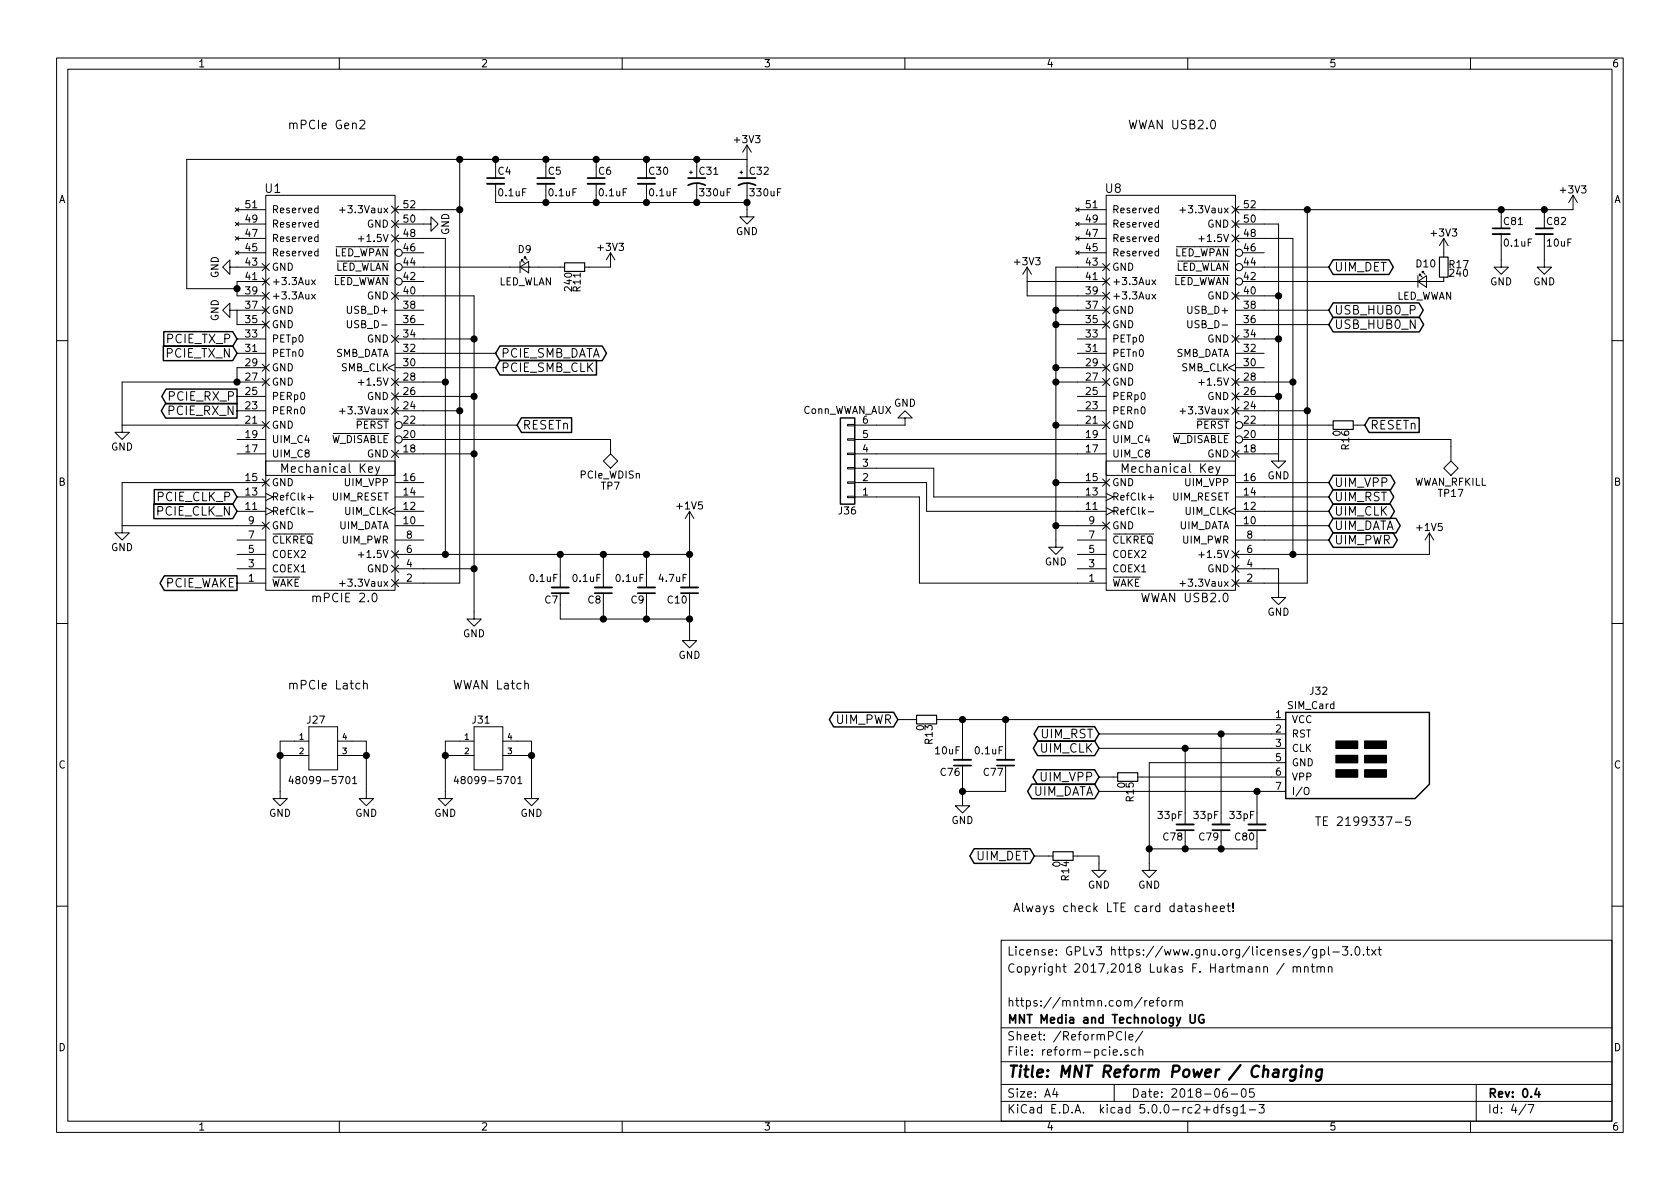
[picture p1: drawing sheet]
<svg xmlns="http://www.w3.org/2000/svg" width="297mm" height="210mm" viewBox="0 0 297 210" stroke-linecap="round" stroke-linejoin="round" font-family="sans-serif">
<defs><g id="words">
<text font-size="2.8" x="178" y="190.5">Title: MNT Reform Power / Charging</text>
<g font-size="2.1">
<text x="50.8" y="22.9">mPCIe Gen2</text>
<text x="199.4" y="22.9">WWAN USB2.0</text>
<text x="46.9" y="34.1">U1</text>
<text x="195.5" y="34.1">U8</text>
<text x="235.9" y="48">UIM_DET</text>
<text x="235.9" y="55.6">USB_HUB0_P</text>
<text x="235.9" y="58.2">USB_HUB0_N</text>
<text x="29.4" y="63.2">PCIE_TX_N</text>
<text x="29.5" y="60.7">PCIE_TX_P</text>
<text x="88.5" y="65.8">PCIE_SMB_CLK</text>
<text x="88.5" y="63.2">PCIE_SMB_DATA</text>
<text x="30" y="70.9">PCIE_RX_P</text>
<text x="29.9" y="73.4">PCIE_RX_N</text>
<text x="92.4" y="75.9">RESETn</text>
<text x="242.2" y="75.9">RESETn</text>
<text x="50.5" y="83.6">Mechanical Key</text>
<text x="199.1" y="83.6">Mechanical Key</text>
<text x="27.9" y="88.6">PCIE_CLK_P</text>
<text x="235.9" y="88.6">UIM_RST</text>
<text x="235.9" y="86.1">UIM_VPP</text>
<text x="27.8" y="91.2">PCIE_CLK_N</text>
<text x="235.9" y="91.2">UIM_CLK</text>
<text x="235.9" y="93.7">UIM_DATA</text>
<text x="235.9" y="96.3">UIM_PWR</text>
<text x="29" y="103.9">PCIE_WAKE</text>
<text x="55.8" y="106.5">mPCIE 2.0</text>
<text x="202" y="106.5">WWAN USB2.0</text>
<text x="50.8" y="121.9">mPCIe Latch</text>
<text x="80" y="121.9">WWAN Latch</text>
<text x="147.8" y="128">UIM_PWR</text>
<text x="184.1" y="130.6">UIM_RST</text>
<text x="184" y="133.1">UIM_CLK</text>
<text x="182.4" y="140.7">UIM_DATA</text>
<text x="184.1" y="138.2">UIM_VPP</text>
<text x="232.4" y="146">TE 2199337-5</text>
<text x="172.6" y="152.1">UIM_DET</text>
<text x="179.1" y="161.3">Always check LTE card datasheet!</text>
<text x="178" y="172">Copyright 2017,2018 Lukas F. Hartmann / mntmn</text>
<text x="178" y="169">License: GPLv3 https://www.gnu.org/licenses/gpl-3.0.txt</text>
<text x="178" y="178">https://mntmn.com/reform</text>
<text x="178" y="184">Sheet: /ReformPCIe/</text>
<text x="178" y="181">MNT Media and Technology UG</text>
<text x="178" y="186.7">File: reform-pcie.sch</text>
<text x="178" y="196.9">KiCad E.D.A. kicad 5.0.0-rc2+dfsg1-3</text>
<text x="178" y="194.1">Size: A4</text>
<text x="200" y="194.1">Date: 2018-06-05</text>
<text x="263" y="194.1">Rev: 0.4</text>
<text x="263" y="196.9">Id: 4/7</text>
</g>
<g font-size="1.8">
<text x="35" y="11.9">1</text>
<text x="85" y="11.9">2</text>
<text x="135" y="11.9">3</text>
<text x="185" y="11.9">4</text>
<text x="235" y="11.9">5</text>
<text x="285" y="11.9">6</text>
<text x="130" y="25.3">+3V3</text>
<text x="10.4" y="35.9">A</text>
<text x="88.1" y="30.9">C4</text>
<text x="88.3" y="34.7">0.1uF</text>
<text x="97" y="30.9">C5</text>
<text x="97.2" y="34.7">0.1uF</text>
<text x="105.9" y="30.9">C6</text>
<text x="106" y="34.7">0.1uF</text>
<text x="114.8" y="30.9">C30</text>
<text x="114.9" y="34.7">0.1uF</text>
<text x="123.7" y="30.9">C31</text>
<text x="123.9" y="34.7">330uF</text>
<text x="132.6" y="30.9">C32</text>
<text x="132.8" y="34.7">330uF</text>
<text x="276" y="34.2">+3V3</text>
<text x="285.4" y="35.9">A</text>
<text x="43.5" y="36.8">51</text>
<text x="43.5" y="41.9">47</text>
<text x="43.5" y="39.4">49</text>
<text x="48" y="37.7">Reserved</text>
<text x="48" y="40.3">Reserved</text>
<text x="61.1" y="37.7">+3.3Vaux</text>
<text x="64.9" y="40.3">GND</text>
<text x="71.4" y="39.4">50</text>
<text x="71.4" y="36.8">52</text>
<text x="71.4" y="41.9">48</text>
<text x="79.4" y="41.6" transform="rotate(-90 79.4 41.6)">GND</text>
<text x="130.1" y="41.6">GND</text>
<text x="192.1" y="36.8">51</text>
<text x="192.1" y="41.9">47</text>
<text x="192.1" y="39.4">49</text>
<text x="196.6" y="37.7">Reserved</text>
<text x="196.6" y="40.3">Reserved</text>
<text x="209.7" y="37.7">+3.3Vaux</text>
<text x="213.5" y="40.3">GND</text>
<text x="220" y="39.4">50</text>
<text x="220" y="36.8">52</text>
<text x="220" y="41.9">48</text>
<text x="253.2" y="41.8">+3V3</text>
<text x="266" y="39.8">C81</text>
<text x="273.6" y="39.8">C82</text>
<text x="43.5" y="47">43</text>
<text x="43.5" y="44.4">45</text>
<text x="48" y="47.9">GND</text>
<text x="48" y="45.3">Reserved</text>
<text x="48" y="42.8">Reserved</text>
<text x="58.9" y="45.3">LED_WPAN</text>
<text x="59" y="47.9">LED_WLAN</text>
<text x="64.2" y="42.8">+1.5V</text>
<text x="71.4" y="47">44</text>
<text x="71.4" y="44.4">46</text>
<text x="91.6" y="44.7">D9</text>
<text x="105.9" y="44.4">+3V3</text>
<text x="179.5" y="46.9">+3V3</text>
<text x="192.1" y="47">43</text>
<text x="192.1" y="44.4">45</text>
<text x="196.6" y="47.9">GND</text>
<text x="196.6" y="45.3">Reserved</text>
<text x="196.6" y="42.8">Reserved</text>
<text x="207.5" y="45.3">LED_WPAN</text>
<text x="207.6" y="47.9">LED_WLAN</text>
<text x="212.8" y="42.8">+1.5V</text>
<text x="220" y="47">44</text>
<text x="220" y="44.4">46</text>
<text x="250.5" y="47.3">D10</text>
<text x="256.3" y="47.4">R17</text>
<text x="266.1" y="43.6">0.1uF</text>
<text x="273.6" y="43.6">10uF</text>
<text x="38.7" y="49.2" transform="rotate(-90 38.7 49.2)">GND</text>
<text x="43.5" y="49.5">41</text>
<text x="43.5" y="52.1">39</text>
<text x="48" y="50.4">+3.3Aux</text>
<text x="48" y="53">+3.3Aux</text>
<text x="58.4" y="50.4">LED_WWAN</text>
<text x="64.9" y="53">GND</text>
<text x="71.4" y="52.1">40</text>
<text x="71.4" y="49.5">42</text>
<text x="88.1" y="50.5">LED_WLAN</text>
<text x="101.1" y="51.4" transform="rotate(-90 101.1 51.4)">240</text>
<text x="102.7" y="51.5" transform="rotate(-90 102.7 51.5)">R11</text>
<text x="192.1" y="49.5">41</text>
<text x="192.1" y="52.1">39</text>
<text x="196.6" y="50.4">+3.3Aux</text>
<text x="196.6" y="53">+3.3Aux</text>
<text x="207" y="50.4">LED_WWAN</text>
<text x="213.5" y="53">GND</text>
<text x="220" y="52.1">40</text>
<text x="220" y="49.5">42</text>
<text x="246.7" y="53">LED_WWAN</text>
<text x="256.4" y="48.9">240</text>
<text x="263.5" y="50.5">GND</text>
<text x="271.1" y="50.5">GND</text>
<text x="38.7" y="56.8" transform="rotate(-90 38.7 56.8)">GND</text>
<text x="43.5" y="59.7">33</text>
<text x="43.5" y="57.1">35</text>
<text x="43.5" y="54.6">37</text>
<text x="48" y="58">GND</text>
<text x="48" y="55.5">GND</text>
<text x="61.8" y="55.5">USB_D+</text>
<text x="62.3" y="58">USB_D-</text>
<text x="71.4" y="59.7">34</text>
<text x="71.4" y="57.1">36</text>
<text x="71.4" y="54.6">38</text>
<text x="192.1" y="59.7">33</text>
<text x="192.1" y="57.1">35</text>
<text x="192.1" y="54.6">37</text>
<text x="196.6" y="58">GND</text>
<text x="196.6" y="55.5">GND</text>
<text x="210.4" y="55.5">USB_D+</text>
<text x="210.8" y="58">USB_D-</text>
<text x="220" y="59.7">34</text>
<text x="220" y="57.1">36</text>
<text x="220" y="54.6">38</text>
<text x="43.5" y="62.2">31</text>
<text x="43.5" y="64.8">29</text>
<text x="48" y="63.1">PETn0</text>
<text x="48" y="60.6">PETp0</text>
<text x="48" y="65.7">GND</text>
<text x="59" y="63.1">SMB_DATA</text>
<text x="60.3" y="65.7">SMB_CLK</text>
<text x="64.9" y="60.6">GND</text>
<text x="71.4" y="64.8">30</text>
<text x="71.4" y="62.2">32</text>
<text x="192.1" y="62.2">31</text>
<text x="192.1" y="64.8">29</text>
<text x="196.6" y="63.1">PETn0</text>
<text x="196.6" y="60.6">PETp0</text>
<text x="196.6" y="65.7">GND</text>
<text x="207.6" y="63.1">SMB_DATA</text>
<text x="208.9" y="65.7">SMB_CLK</text>
<text x="213.5" y="60.6">GND</text>
<text x="220" y="64.8">30</text>
<text x="220" y="62.2">32</text>
<text x="43.5" y="69.8">25</text>
<text x="43.5" y="67.3">27</text>
<text x="48" y="70.7">PERp0</text>
<text x="48" y="68.2">GND</text>
<text x="64.2" y="68.2">+1.5V</text>
<text x="64.9" y="70.7">GND</text>
<text x="71.4" y="69.8">26</text>
<text x="71.4" y="67.3">28</text>
<text x="158.1" y="71.9">GND</text>
<text x="192.1" y="69.8">25</text>
<text x="192.1" y="67.3">27</text>
<text x="196.6" y="70.7">PERp0</text>
<text x="196.6" y="68.2">GND</text>
<text x="212.8" y="68.2">+1.5V</text>
<text x="213.5" y="70.7">GND</text>
<text x="220" y="69.8">26</text>
<text x="220" y="67.3">28</text>
<text x="43.5" y="74.9">21</text>
<text x="43.5" y="72.4">23</text>
<text x="43.5" y="77.5">19</text>
<text x="48" y="75.8">GND</text>
<text x="48" y="73.3">PERn0</text>
<text x="61.1" y="73.3">+3.3Vaux</text>
<text x="62.9" y="75.8">PERST</text>
<text x="71.4" y="77.5">20</text>
<text x="71.4" y="74.9">22</text>
<text x="71.4" y="72.4">24</text>
<text x="141.8" y="73.2">Conn_WWAN_AUX</text>
<text x="152.6" y="77.5">5</text>
<text x="152.6" y="74.9">6</text>
<text x="192.1" y="74.9">21</text>
<text x="192.1" y="72.4">23</text>
<text x="192.1" y="77.5">19</text>
<text x="196.6" y="75.8">GND</text>
<text x="196.6" y="73.3">PERn0</text>
<text x="209.7" y="73.3">+3.3Vaux</text>
<text x="211.5" y="75.8">PERST</text>
<text x="220" y="77.5">20</text>
<text x="220" y="74.9">22</text>
<text x="220" y="72.4">24</text>
<text x="237" y="77.1" transform="rotate(-90 237 77.1)">0</text>
<text x="19.6" y="79.7">GND</text>
<text x="43.5" y="80">17</text>
<text x="48" y="80.9">UIM_C8</text>
<text x="48" y="78.4">UIM_C4</text>
<text x="58.4" y="78.4">W_DISABLE</text>
<text x="64.9" y="80.9">GND</text>
<text x="71.4" y="80">18</text>
<text x="152.6" y="82.5">3</text>
<text x="152.6" y="80">4</text>
<text x="192.1" y="80">17</text>
<text x="196.6" y="80.9">UIM_C8</text>
<text x="196.6" y="78.4">UIM_C4</text>
<text x="207" y="78.4">W_DISABLE</text>
<text x="213.5" y="80.9">GND</text>
<text x="220" y="80">18</text>
<text x="238.6" y="79.5" transform="rotate(-90 238.6 79.5)">R16</text>
<text x="10.4" y="85.9">B</text>
<text x="43.5" y="87.6">13</text>
<text x="43.5" y="85.1">15</text>
<text x="48" y="88.5">RefClk+</text>
<text x="48" y="86">GND</text>
<text x="58.7" y="88.5">UIM_RESET</text>
<text x="61.1" y="86">UIM_VPP</text>
<text x="71.4" y="87.6">14</text>
<text x="71.4" y="85.1">16</text>
<text x="102.6" y="84.6">PCIe_WDISn</text>
<text x="106.3" y="86.6">TP7</text>
<text x="152.6" y="87.6">1</text>
<text x="152.6" y="85.1">2</text>
<text x="192.1" y="87.6">13</text>
<text x="192.1" y="85.1">15</text>
<text x="196.6" y="88.5">RefClk+</text>
<text x="196.6" y="86">GND</text>
<text x="207.3" y="88.5">UIM_RESET</text>
<text x="209.7" y="86">UIM_VPP</text>
<text x="220" y="87.6">14</text>
<text x="220" y="85.1">16</text>
<text x="224.1" y="84.8">GND</text>
<text x="249.9" y="85.9">WWAN_RFKILL</text>
<text x="254.4" y="87.9">TP17</text>
<text x="285.4" y="85.9">B</text>
<text x="43.5" y="90.2">11</text>
<text x="44" y="95.2">7</text>
<text x="44" y="92.7">9</text>
<text x="48" y="93.6">GND</text>
<text x="48" y="91.1">RefClk-</text>
<text x="59.7" y="93.6">UIM_DATA</text>
<text x="61" y="91.1">UIM_CLK</text>
<text x="71.4" y="92.7">10</text>
<text x="71.4" y="90.2">12</text>
<text x="71.9" y="95.2">8</text>
<text x="119.8" y="90.1">+1V5</text>
<text x="148.4" y="91">J36</text>
<text x="192.1" y="90.2">11</text>
<text x="192.6" y="95.2">7</text>
<text x="192.6" y="92.7">9</text>
<text x="196.6" y="93.6">GND</text>
<text x="196.6" y="91.1">RefClk-</text>
<text x="208.3" y="93.6">UIM_DATA</text>
<text x="209.6" y="91.1">UIM_CLK</text>
<text x="220" y="92.7">10</text>
<text x="220" y="90.2">12</text>
<text x="220.5" y="95.2">8</text>
<text x="250.6" y="93.9">+1V5</text>
<text x="19.6" y="97.5">GND</text>
<text x="44" y="100.3">3</text>
<text x="44" y="97.8">5</text>
<text x="48" y="101.2">COEX1</text>
<text x="48" y="98.7">COEX2</text>
<text x="48" y="96.1">CLKREQ</text>
<text x="60.5" y="96.1">UIM_PWR</text>
<text x="64.2" y="98.7">+1.5V</text>
<text x="64.9" y="101.2">GND</text>
<text x="71.9" y="100.3">4</text>
<text x="71.9" y="97.8">6</text>
<text x="184.7" y="100">GND</text>
<text x="192.6" y="100.3">3</text>
<text x="192.6" y="97.8">5</text>
<text x="196.6" y="101.2">COEX1</text>
<text x="196.6" y="98.7">COEX2</text>
<text x="196.6" y="96.1">CLKREQ</text>
<text x="209.1" y="96.1">UIM_PWR</text>
<text x="212.8" y="98.7">+1.5V</text>
<text x="213.5" y="101.2">GND</text>
<text x="220.5" y="100.3">4</text>
<text x="220.5" y="97.8">6</text>
<text x="44" y="102.9">1</text>
<text x="48" y="103.8">WAKE</text>
<text x="61.1" y="103.8">+3.3Vaux</text>
<text x="71.9" y="102.9">2</text>
<text x="93.8" y="102.9">0.1uF</text>
<text x="96.4" y="106.7">C7</text>
<text x="101.4" y="102.9">0.1uF</text>
<text x="104" y="106.7">C8</text>
<text x="109" y="102.9">0.1uF</text>
<text x="111.6" y="106.7">C9</text>
<text x="116.6" y="102.9">4.7uF</text>
<text x="118.1" y="106.7">C10</text>
<text x="192.6" y="102.9">1</text>
<text x="196.6" y="103.8">WAKE</text>
<text x="209.7" y="103.8">+3.3Vaux</text>
<text x="220.5" y="102.9">2</text>
<text x="81.9" y="112.7">GND</text>
<text x="224.1" y="108.9">GND</text>
<text x="120" y="116.5">GND</text>
<text x="227.8" y="125.4">SIM_Card</text>
<text x="231.7" y="122.9">J32</text>
<text x="54.4" y="128">J27</text>
<text x="83.6" y="128">J31</text>
<text x="163.4" y="129.2" transform="rotate(-90 163.4 129.2)">0</text>
<text x="164.9" y="131.5" transform="rotate(-90 164.9 131.5)">R13</text>
<text x="225.6" y="127">1</text>
<text x="225.6" y="129.5">2</text>
<text x="228.3" y="127.9">VCC</text>
<text x="228.3" y="130.4">RST</text>
<text x="10.4" y="135.9">C</text>
<text x="165.5" y="133.4">10uF</text>
<text x="166.4" y="137.2">C76</text>
<text x="172.5" y="133.4">0.1uF</text>
<text x="174" y="137.2">C77</text>
<text x="225.6" y="132.1">3</text>
<text x="225.6" y="134.6">5</text>
<text x="225.6" y="137.2">6</text>
<text x="228.3" y="133">CLK</text>
<text x="228.3" y="135.5">GND</text>
<text x="285.4" y="135.9">C</text>
<text x="52.4" y="138.7">48099-5701</text>
<text x="81.6" y="138.7">48099-5701</text>
<text x="198.9" y="139.3" transform="rotate(-90 198.9 139.3)">0</text>
<text x="200.5" y="141.7" transform="rotate(-90 200.5 141.7)">R15</text>
<text x="225.6" y="139.7">7</text>
<text x="228.3" y="138">VPP</text>
<text x="228.3" y="140.6">I/O</text>
<text x="47.6" y="144.4">GND</text>
<text x="62.8" y="144.4">GND</text>
<text x="76.8" y="144.4">GND</text>
<text x="92" y="144.4">GND</text>
<text x="168.2" y="145.7">GND</text>
<text x="204.8" y="144.8">33pF</text>
<text x="205.7" y="148.6">C78</text>
<text x="211.2" y="144.8">33pF</text>
<text x="212.1" y="148.6">C79</text>
<text x="217.5" y="144.8">33pF</text>
<text x="218.4" y="148.6">C80</text>
<text x="187.5" y="153.3" transform="rotate(-90 187.5 153.3)">0</text>
<text x="189" y="155.7" transform="rotate(-90 189 155.7)">R14</text>
<text x="192.4" y="157.1">GND</text>
<text x="201.2" y="157.1">GND</text>
<text x="10.4" y="185.9">D</text>
<text x="285.4" y="185.9">D</text>
<text x="35" y="199.9">1</text>
<text x="85" y="199.9">2</text>
<text x="135" y="199.9">3</text>
<text x="185" y="199.9">4</text>
<text x="235" y="199.9">5</text>
<text x="285" y="199.9">6</text>
</g>
<g font-size="1.4">
<text x="53" y="130.8">1</text>
<text x="60.6" y="130.8">4</text>
<text x="82.2" y="130.8">1</text>
<text x="89.8" y="130.8">4</text>
<text x="53" y="133.3">2</text>
<text x="60.6" y="133.3">3</text>
<text x="82.2" y="133.3">2</text>
<text x="89.8" y="133.3">3</text>
</g>
</g></defs>
<g fill="none" stroke="#000" stroke-width=".18">
<path d="M10 10.3h277v189.9h-277zM12 12.2h273v186.1h-273zM60 10.3v1.9M110 10.3v1.9M160 10.3v1.9M210 10.3v1.9M260 10.3v1.9M41.6 36.8l.6 .6M41.6 39.3l.6 .6M41.9 39.6h5.1M41.9 37.1h5.1M42.2 36.8l-.6 .6"/>
<path d="M42.2 39.3l-.6 .6M47 34.5h22.8v69.9h-22.8zM56.2 36.8h-.3l-.3 .2 .2 .6h.4M56.2 39.4l-.3-.1-.3 .3 .2 .5h.4M56.2 36.4v1.2M56.2 38.9v1.3M60 37.2h1M60.5 36.7v.9M63.6 21.4l.6-.1 .2 .1 .1 .3-.9 1.1h.9M69.2 39l1.3 1.3M69.2 36.4l1.3 1.3M69.8 39.6h6.4v-1.3l1.3 1.3-1.3 1.3v-1.3"/>
<path d="M69.8 37.1h11.5M70.5 39l-1.3 1.3M70.5 36.4l-1.3 1.3M81.3 28.2v74.9h-11.5M87.6 28.2v1.3M87.6 32.5v3.3h44.5M96.5 28.2v1.3M96.5 32.5v3.3M105.4 28.2v1.3M105.4 32.5v3.3M114.3 28.2v1.3M114.3 32.5v3.3"/>
<path d="M121.9 30.5h.5M122.2 30.2v.5M123.2 28.2v1.3M123.2 32.5v3.3M130.8 30.5h.5M131.1 30.2v.5M132.1 32.5v5.8h1.2l-1.2 1.3-1.3-1.3h1.3M132.1 28.2h-99.1v22.8h8.9M132.1 25.6v3.9M132.1 25.6l-.8 1.3M132.1 25.6l.7 1.3M190.2 36.8l.6 .6"/>
<path d="M190.2 39.3l.6 .6M190.5 39.6h5.1M190.5 37.1h5.1M190.8 36.8l-.6 .6M190.8 39.3l-.6 .6M195.6 34.5h22.8v69.9h-22.8zM204.8 36.8h-.3l-.3 .2 .1 .6h.5M204.8 39.4l-.3-.1-.3 .3 .1 .5h.5M204.8 36.4v1.2M204.8 38.9v1.3M208.6 37.2h1M209.1 36.7v.9"/>
<path d="M217.8 39l1.3 1.3M217.8 36.4l1.3 1.3M218.4 39.6h7.7v40.7M219.1 39l-1.3 1.3M219.1 36.4l-1.3 1.3M231.1 37.1v66h-12.7M265.4 37.1v1.2M273 37.1v1.2M278.1 34.5v2.6h-59.7M278.1 34.5l-.7 1.3M278.1 34.5l.8 1.3M40.6 47.2v-1.2l-1.2 1.2 1.2 1.3v-1.3h6.4"/>
<path d="M40.6 54.9v-1.3l-1.2 1.3 1.2 1.2v-1.2h1.3M41.6 44.4l.6 .6M41.6 41.9l.6 .6M41.9 59.9h5.1M41.9 54.9v2.5h5.1M41.9 44.7h5.1M41.9 54.9h5.1M41.9 42.2h5.1M42.2 44.4l-.6 .6M42.2 41.9l-.6 .6M46.4 49.1l1.2 1.3M46.4 46.6l1.2 1.3"/>
<path d="M46.4 56.8l1.2 1.2M46.4 54.2l1.2 1.3M46.4 51.7l1.2 1.3M47 49.8h-5.1v2.5h5.1M47.6 49.1l-1.2 1.3M47.6 46.6l-1.2 1.3M47.6 56.8l-1.2 1.2M47.6 54.2l-1.2 1.3M47.6 51.7l-1.2 1.3M55.1 49.5l.7 .8M55.1 52l.7 .9M55.8 49.5l-.7 .8"/>
<path d="M55.8 52l-.7 .9M56.2 44.5l-.3-.1-.3 .2 .2 .6h.4M56.2 41.9h-.3l-.3 .2 .2 .6h.4M56.2 41.4v1.3M56.2 44v1.3M61.4 56.7v1l.3 .3 .3-.1 .2-.2v-1M63.4 42.2h.9M69.2 51.7l1.3 1.3M69.2 59.3l1.3 1.3M69.2 41.5l1.3 1.3M69.8 52.3h14v57.2h1.3l-1.3 1.2-1.3-1.2h1.3M69.8 59.9h14"/>
<path d="M69.8 57.4h5.1M69.8 54.9h5.1M69.8 42.2h8.9v55.8M70.5 51.7l-1.3 1.3M70.5 59.3l-1.3 1.3M70.5 41.5l-1.3 1.3M71.1 49.8h3.8M71.1 47.2h28.7M71.1 44.7h3.8M91.9 47.2l1.6-1v2.1zM91.9 46.2v2.1M92.2 46.2v-.2h.3h-.3l.5 .5"/>
<path d="M92.7 45.7v-.2h.3h-.3l.5 .5M107.9 44.7v2.5h-4.5M107.9 44.7l-.7 1.3M107.9 44.7l.8 1.3M181.6 47.2v5.1h14M181.6 49.8h14M181.6 47.2l-.8 1.3M181.6 47.2l.8 1.3M186.7 57.4h8.9M186.7 54.9h8.9M190.2 44.4l.6 .6M190.2 41.9l.6 .6"/>
<path d="M190.5 59.9h5.1M190.5 44.7h5.1M190.5 42.2h5.1M190.8 44.4l-.6 .6M190.8 41.9l-.6 .6M194.9 49.1l1.3 1.3M194.9 46.6l1.3 1.3M194.9 56.8l1.3 1.2M194.9 54.2l1.3 1.3M194.9 51.7l1.3 1.3M195.6 47.2h-8.9v49.6h1.3l-1.3 1.2-1.3-1.2h1.3M196.2 49.1l-1.3 1.3"/>
<path d="M196.2 46.6l-1.3 1.3M196.2 56.8l-1.3 1.2M196.2 54.2l-1.3 1.3M196.2 51.7l-1.3 1.3M203.7 49.5l.6 .8M203.7 52l.6 .9M204.3 49.5l-.6 .8M204.3 52l-.6 .9M204.8 44.5l-.3-.1-.3 .2 .1 .6h.5M204.8 41.9h-.3l-.3 .2 .1 .6h.5M204.8 41.4v1.3M204.8 44v1.3"/>
<path d="M210 56.7v1l.3 .3 .3-.1 .1-.2v-1M212 42.2h.9M217.8 51.7l1.3 1.3M217.8 59.3l1.3 1.3M217.8 41.5l1.3 1.3M218.4 52.3h7.7M218.4 59.9h7.7M218.4 57.4h16.5M218.4 54.9h16.5M218.4 42.2h10.2v55.8M219.1 51.7l-1.3 1.3M219.1 59.3l-1.3 1.3"/>
<path d="M219.1 41.5l-1.3 1.3M219.7 47.2h15.2M219.7 44.7h3.8M250.7 49.8l1.5-1v2zM250.7 48.8v2M251 48.8v-.3h.2h-.2l.5 .5M251.5 48.3v-.3h.2h-.2l.5 .5M255.3 49v.8h-35.6M255.3 42.2v3.3M255.3 42.2l-.8 1.2M255.3 42.2l.7 1.2M265.4 41.4v5.8h1.3l-1.3 1.3-1.2-1.3h1.2"/>
<path d="M273 41.4v5.8h1.3l-1.3 1.3-1.2-1.3h1.2M10 60.2h2M21.6 75.2v1.2h1.3l-1.3 1.3-1.3-1.3h1.3M21.6 75.2h25.4M41.9 77.7h5.1M41.9 62.5h5.1M41.9 72.6h5.1M41.9 70.1h5.1M46.4 74.5l1.2 1.3M46.4 66.9l1.2 1.3M46.4 64.4l1.2 1.3M47 65h-5.1v2.6"/>
<path d="M47 67.6h-25.4v7.6M47.6 74.5l-1.2 1.3M47.6 66.9l-1.2 1.3M47.6 64.4l-1.2 1.3M60 72.7h1M60.5 72.2v1M63.4 67.6h.9M69.2 72l1.3 1.3M69.2 69.5l1.3 1.2M69.2 79.6l1.3 1.3M69.2 66.9l1.3 1.3M69.8 64.4l-1.2 .6 1.2 .7"/>
<path d="M69.8 65h17.8M69.8 62.5h17.8M69.8 72.6h11.5M69.8 70.1h14M69.8 67.6h8.9M70.5 69.5l-1.3 1.2M70.5 72l-1.3 1.3M70.5 79.6l-1.3 1.3M70.5 66.9l-1.3 1.3M71.1 77.7h36.8v2.6M71.1 75.2h20.3M149.9 75.1h1.2v.2h-1.2z"/>
<path d="M149.9 77.6h1.2v.2h-1.2zM151.1 77.7h44.5M160 73.9h1.3l-1.3-1.3-1.3 1.3h1.3v1.3h-8.9M186.7 65h8.9M186.7 75.2h8.9M186.7 67.6h8.9M190.5 62.5h5.1M190.5 72.6h5.1M190.5 70.1h5.1M194.9 74.5l1.3 1.3M194.9 66.9l1.3 1.3M194.9 64.4l1.3 1.3"/>
<path d="M196.2 74.5l-1.3 1.3M196.2 66.9l-1.3 1.3M196.2 64.4l-1.3 1.3M208.6 72.7h1M209.1 72.2v1M212 67.6h.9M217.8 72l1.3 1.3M217.8 69.5l1.3 1.2M217.8 79.6l1.3 1.3M217.8 66.9l1.3 1.3M218.4 64.4l-1.2 .6 1.2 .7M218.4 65h5.1"/>
<path d="M218.4 62.5h5.1M218.4 72.6h12.7M218.4 70.1h7.7M218.4 67.6h10.2M219.1 69.5l-1.3 1.2M219.1 72l-1.3 1.3M219.1 79.6l-1.3 1.3M219.1 66.9l-1.3 1.3M219.7 77.7h36.8v3.8M219.7 75.2h16M239.3 75.2h2M285 60.2h2"/>
<path d="M21.6 93v1.2h1.3l-1.3 1.3-1.3-1.3h1.3M21.6 93h25.4M41.9 98h5.1M41.9 95.5h5.1M41.9 90.4h5.1M41.9 87.9h5.1M41.9 80.3h5.1M46.4 92.3l1.2 1.3M46.4 84.7l1.2 1.3M47 81.5h22.8v2.6h-22.8zM47 89.8l1.3 .6-1.3 .7M47 87.2l1.3 .7-1.3 .6"/>
<path d="M47 85.3h-25.4v7.7M47.6 92.3l-1.2 1.3M47.6 84.7l-1.2 1.3M49.8 83.5v-1.5l.5 1.1 .6-1.1v1.5M54.4 90.5h1M54.4 88h1M54.9 87.5v.9M63.4 98.1h.9M66.4 82.5l.4 1M67.1 82.5l-.5 1.4-.2 .1M69.2 99.9l1.3 1.3M69.2 97.4l1.3 1.3"/>
<path d="M69.8 89.8l-1.2 .6 1.2 .7M69.8 98h52.1M69.8 95.5h5.1M69.8 93h5.1M69.8 90.4h5.1M69.8 87.9h5.1M69.8 85.3h5.1M69.8 80.3h14M70.5 99.9l-1.3 1.3M70.5 97.4l-1.3 1.3M99.1 98v5.9M106.7 98v5.9"/>
<path d="M107.9 80.3l1.3 1.2-1.3 1.3-1.2-1.3zM114.3 98v5.9M121.9 90.4l-.7 1.3M121.9 90.4v13.5M121.9 90.4l.8 1.3M149.9 80.1h1.2v.3h-1.2zM149.9 82.7h1.2v.2h-1.2zM149.9 85.2h1.2v.3h-1.2zM149.9 87.8h1.2v.2h-1.2zM151.1 87.9h11.5v15.2h33M151.1 85.3h12.7v5.1h31.8M151.1 82.8h14v5.1h30.5"/>
<path d="M151.1 80.3h44.5M186.7 93h8.9M186.7 85.3h8.9M190.5 98h5.1M190.5 95.5h5.1M194.9 92.3l1.3 1.3M194.9 84.7l1.3 1.3M195.6 81.5h22.8v2.6h-22.8zM195.6 89.8l1.2 .6-1.2 .7M195.6 87.2l1.2 .7-1.2 .6M196.2 92.3l-1.3 1.3M196.2 84.7l-1.3 1.3"/>
<path d="M198.4 83.5v-1.5l.5 1.1 .5-1.1v1.5M203 90.5h1M203 88h1M203.5 87.5v.9M212 98.1h.9M215 82.5l.3 1M215.7 82.5l-.5 1.4-.2 .1M217.8 99.9l1.3 1.3M217.8 97.4l1.3 1.3M218.4 89.8l-1.2 .6 1.2 .7M218.4 95.5h16.5M218.4 93h16.5"/>
<path d="M218.4 90.4h16.5M218.4 87.9h16.5M218.4 85.3h16.5M218.4 80.3h7.7M219.1 99.9l-1.3 1.3M219.1 97.4l-1.3 1.3M226.1 80.3v1.2h1.2l-1.2 1.3-1.3-1.3h1.3M252.7 94.2v3.8h-34.3M252.7 94.2l-.7 1.3M252.7 94.2l.8 1.3M255.3 82.8l1.2-1.3 1.3 1.3-1.3 1.3zM10 110.3h2"/>
<path d="M41.9 103.1h5.1M41.9 100.6h5.1M60 103.2h1M60.5 102.7v1M69.2 102.5l1.3 1.3M69.8 100.6h14M70.5 102.5l-1.3 1.3M99.1 106.9v2.6h22.8M106.7 106.9v2.6M114.3 106.9v2.6M121.9 104.9v8.4h1.3l-1.3 1.2-1.3-1.2h1.3M190.5 100.6h5.1"/>
<path d="M208.6 103.2h1M209.1 102.7v1M217.8 102.5l1.3 1.3M218.4 100.6h7.7v5.1h1.2l-1.2 1.2-1.3-1.2h1.3M219.1 102.5l-1.3 1.3M285 110.3h2M49.5 133.6h5.1M51.4 137.3l-.3 .8h.8M51.7 137.7v.9M54.6 131.1h-5.1v10.1h1.3l-1.3 1.3-1.2-1.3h1.2M54.6 128.5h5.1v7.6h-5.1zM59.7 131.1h5.1v10.1h1.2l-1.2 1.3-1.3-1.3h1.3"/>
<path d="M59.7 133.6h5.1M62.4 137.7l.3-.4v1.3M62.4 138.6h.7M64.3 120.9h.1a.37 .37 0 0 1 .5 .1v.8M64.3 120.3v1.5M78.7 133.6h5.1M80.6 137.3l-.3 .8h.8M80.9 137.7v.9M83.8 131.1h-5.1v10.1h1.3l-1.3 1.3-1.2-1.3h1.2M83.8 128.5h5.1v7.6h-5.1zM88.9 131.1h5.1v10.1h1.2l-1.2 1.3-1.3-1.3h1.3M88.9 133.6h5.1"/>
<path d="M91.6 137.7l.3-.4v1.3M91.6 138.6h.7M92.8 120.9l.2-.1 .3 .1 .1 .9M158.7 127.2h3.4M165.6 127.2h61.7M170.2 135.4v7.1h1.2l-1.2 1.3-1.3-1.3h1.3M170.2 127.2v7.2M177.8 135.4v4.5h-7.6M177.8 127.2v7.2M194.3 129.8h33M194.3 132.3h33M194.3 137.4h3.3"/>
<path d="M194.3 139.9h33M201.2 137.4h26.1M209.5 132.3v13.5M215.9 129.8v16M222.2 139.9v5.9M227.3 134.9h-24.1v19h1.3l-1.3 1.3-1.3-1.3h1.3M230.7 139.4l.2-.2a.47 .47 0 0 1 .5 .5v.6l-.3 .2h-.3a1 1 0 0 1-.1-1.1zM182.9 151.4h3.3M189.7 151.4h4.6v2.5h1.3l-1.3 1.3-1.3-1.3h1.3M209.5 146.8v3.3M213.2 159.7v1.5M215.9 146.8v3.3"/>
<path d="M217.2 159.7v1.3l.3 .2M218 159.7v.9M222.2 146.8v3.3h-19M246.7 145.4h1.2M249.3 144.4h-.7l-.1 .8 .2-.2 .6 .1 .1 .2-.1 .5-.2 .2h-.4l-.2-.2M10 160.2h2M177 166.3h108v32h-108zM202.4 176.9v1M202.8 176.9l-.3 .2-.1 .1M203.3 177.4l.7-.1-.1-.3-.4-.1-.2 .2v.7h.6M204.4 176.9h.6M205 176.4l-.3 .1-.1 .2v1.2"/>
<path d="M205.5 177.1l.2-.2 .4 .2v.7l-.2 .1-.4-.1zM206.8 176.9v1M207.3 176.9l-.3 .1-.2 .2M207.7 177.1l.1-.1a.37 .37 0 0 1 .6 .1v.8M207.7 176.9v1M208.4 177.1l.1-.1a.37 .37 0 0 1 .5 .1v.8M212.4 160.3a.37 .37 0 0 0-.5 .1v.2l.6 .3-.2 .3-.4-.1M213.2 160.3l.2-.1 .3 .1 .1 .9M214.5 160.7l.7-.2-.1-.2-.4-.1-.2 .2 .1 .7h.5M215.8 160.7l.7-.2-.1-.2-.4-.1-.2 .2v.7h.6M216.9 160.2h.6M218 161.1v.1"/>
<path d="M227 170.4l-1.3 1.9M228.7 171.1v-.1a.37 .37 0 0 1 .6 .1v.8M228.7 170.9v1M229.3 171.1l.2-.2 .4 .1v.9M230.7 171.1l.2-.2 .3 .1 .1 .9M230.7 170.9v1M231.6 167.3l-1.2 2M231.8 170.9h.6M232 170.4v1.3l.4 .2M232.8 167.9l-.1 1.4-.2 .1-.3-.1M232.8 168l-.4-.1-.3 .3 .1 .6 .2 .1 .4-.1M232.9 171.1v-.1a.37 .37 0 0 1 .6 .1v.8"/>
<path d="M232.9 170.9v1M233.5 171.1l.1-.1a.37 .37 0 0 1 .6 .1v.8M233.5 168l.4-.1 .3 .3v.6l-.3 .1-.4-.1M233.5 167.9v1.5M234.9 171.1l.2-.2 .3 .1 .1 .9M234.9 167.4v1.3l.2 .2M234.9 170.9v1M235.7 168.3h1.1M237.4 167.4h.9l-.5 .6 .4 .1v.7l-.2 .1-.6-.1M238.9 168.8v.1M239.7 167.6l.2-.2a.81 .81 0 0 1 .6 .6 .81 .81 0 0 1-.3 .8l-.1 .1a.79 .79 0 0 1-.4-1.3zM241.1 168.8v.1"/>
<path d="M241.6 167.9h.5M241.8 167.4v1.3l.3 .2M242.5 167.9l.8 1M243.3 167.9l-.8 1M243.6 167.9h.6M243.9 167.4v1.3l.3 .2M285 160.2h2M60 198.3v1.9M110 198.3v1.9M160 198.3v1.9M177 194.8h108M177 191.8h108"/>
<path d="M177 187.8h108M177 181.8h108M186.5 192.5l-.4 1h1M186.8 193v1M196.8 186.1l.8-.1-.1-.3-.4-.1-.3 .2 .1 .7h.6M197 191.8v3M198.2 186.5v.1M198.3 182.6a.59 .59 0 0 0-.7 0 .59 .59 0 0 0-.2 .7 .56 .56 0 0 0 .3 .5 .56 .56 0 0 0 .6 0M199 182.4v1.5M199.4 185.7a.37 .37 0 0 0-.6 .1l.1 .2 .5 .2 .1 .1-.2 .3-.5-.1M199.6 183.4l.7-.1v-.3l-.5-.1-.2 .2 .1 .7h.6M200.8 185.7l-.5-.1-.2 .3 .1 .6h.6"/>
<path d="M201.4 185.7h.1a.37 .37 0 0 1 .6 .1v.8M201.4 185.1v1.5M202.1 182.3l-1.3 2M210 198.3v1.9M215.3 195.9l-.4-.1-.3 .3 .1 .6 .2 .1 .4-.1M215.3 195.3v1.5M215.8 195.8h.6M216.4 195.3l-.4 .2v1.3M216.9 192.5a.62 .62 0 0 0-.7 .7l.1 .7 .2 .1 .5-.1v-.5l-.1-.2-.4-.1-.3 .3M217.4 195.9a.37 .37 0 0 0-.6 .1l.1 .3 .5 .1v.1l-.2 .3-.4-.1M217.7 193.5h1.1M218.7 195.8v1.2l-.2 .3h-.4"/>
<path d="M218.7 195.9l-.4-.1-.3 .3 .2 .6h.5M219.4 195.8l.4-.5v1.5M219.4 196.8h.8M219.6 192.7l.4-.2a.94 .94 0 0 1 0 1.5 .82 .82 0 0 1-.4-1.3zM220.9 196.3h1.1M221.7 192.5h-.7l-.1 .7 .2-.1 .5 .1 .2 .2-.1 .5-.2 .1-.6-.1M222.6 195.3h.9l-.5 .6 .4 .1v.7l-.2 .1-.6-.1M260 198.3v1.9M261 191.8v6.5M269.8 195.2l-1.2 2M270.2 195.3h1l-.6 1.5"/>
<circle cx="70.5" cy="44.7" r=".63"/>
<circle cx="70.5" cy="47.2" r=".63"/>
<circle cx="70.5" cy="49.8" r=".63"/>
<circle cx="219.1" cy="47.2" r=".63"/>
<circle cx="219.1" cy="49.8" r=".63"/>
<circle cx="219.1" cy="44.7" r=".63"/>
<circle cx="70.5" cy="75.2" r=".63"/>
<circle cx="70.5" cy="77.7" r=".63"/>
<circle cx="219.1" cy="77.7" r=".63"/>
<circle cx="219.1" cy="75.2" r=".63"/>
</g>
<g fill="none" stroke="#000" stroke-width=".3">
<path d="M86.1 31.5h3.1M95 31.5h3M103.9 31.5h3M112.8 31.5h3M121.7 32.8a3.2 3.2 0 0 1 3 0M121.7 31.5h3M130.6 32.8a3.2 3.2 0 0 1 3 0M130.6 31.5h3M263.9 40.4h3.1M271.5 40.4h3.1M97.5 104.9h3.1M105.2 104.9h3"/>
<path d="M112.8 104.9h3M120.4 104.9h3M168.7 135.4h3M176.3 135.4h3M208 146.8h3.1M214.4 146.8h3M220.7 146.8h3.1M210.4 179.4v1.2l.3 .3h.3l.3-.3v-1.2M212.8 179.5a.73 .73 0 0 0-.9 .5 .73 .73 0 0 0 .5 .9l.5-.1v-.5h-.3M271.7 192.5l-.3 1h.9M272.1 193v1"/>
</g>
<path d="M227.1 189.1l-.2 1.3M227.6 189.1a.54 .54 0 0 0-.6 .4M229.2 189.2a.68 .68 0 0 0-1 .3l-.1 .6 .1 .2 .2 .1 .6-.1M229.2 189.1l-.2 1.6a.62 .62 0 0 1-.9 .3M230.1 189.1l-.1 1.3M230.2 188.4v.2l.1-.1-.1-.1v.2M231.1 189.3a.5 .5 0 0 1 .8 .1l-.1 1M231.1 189.1l-.2 1.3M233.8 189.1l-.2 1.6a.6 .6 0 0 1-.9 .3M233.8 189.2a.68 .68 0 0 0-1 .3l-.1 .6 .1 .2 .2 .1 .6-.1" fill="none" stroke="#000" stroke-width=".41"/>
<g fill="none" stroke="#000" stroke-width=".25">
<path d="M29 58.6h12.1l.8 1.3-.8 1.3h-12.1zM235.7 53.6h15.2l.7 1.3-.7 1.3h-15.2l-.8-1.3zM235.7 56.1h15.3l.7 1.3-.7 1.3h-15.3l-.8-1.3zM235.7 45.9h9.9l.8 1.3-.8 1.3h-9.9l-.8-1.3zM28.9 61.2h12.2l.8 1.3-.8 1.3h-12.2zM29.3 71.3h12.6v2.6h-12.6l-.8-1.3zM29.4 68.8h12.5v2.6h-12.5l-.8-1.3zM88.4 63.7h17.1v2.6h-17.1l-.8-1.3zM88.4 61.2h18.1l.7 1.3-.7 1.3h-18.1l-.8-1.3zM92.2 73.9h8.9v2.6h-8.9l-.8-1.3zM148.6 73.9h2.5v15.2h-2.5zM242.1 73.9h8.8v2.6h-8.8l-.8-1.3z"/>
<path d="M27.2 89.1h13.9l.8 1.3-.8 1.3h-13.9zM27.3 86.6h13.8l.8 1.3-.8 1.3h-13.8zM235.7 86.6h10l.7 1.3-.7 1.3h-10l-.8-1.3zM235.7 89.1h10.1l.8 1.3-.8 1.3h-10.1l-.8-1.3zM235.7 91.7h11.1l.8 1.3-.8 1.3h-11.1l-.8-1.3zM235.7 84h10.2l.7 1.3-.7 1.3h-10.2l-.8-1.3zM235.7 94.2h10.6l.8 1.3-.8 1.3h-10.6l-.8-1.3zM29.1 101.8h12.8v2.6h-12.8l-.8-1.3zM147.4 126h10.6l.7 1.2-.7 1.3h-10.6l-.8-1.3zM182.4 138.7h11.1l.8 1.2-.8 1.3h-11.1l-.7-1.3zM183.4 136.1h10.1l.8 1.3-.8 1.3h-10.1l-.8-1.3zM183.5 131h10l.8 1.3-.8 1.3h-10l-.8-1.3z"/>
<path d="M183.6 128.5h9.9l.8 1.3-.8 1.3h-9.9l-.8-1.3zM227.3 126h25.4v12.7l-2.5 2.5h-22.9zM172.2 150.1h9.9l.8 1.3-.8 1.3h-9.9l-.7-1.3z"/>
</g>
<g fill="none" stroke="#000" stroke-width=".33">
<path d="M86.1 32.5h3.1M95 32.5h3M103.9 32.5h3M112.8 32.5h3M263.9 41.4h3.1M271.5 41.4h3.1M97.5 103.9h3.1M105.2 103.9h3M112.8 103.9h3M120.4 103.9h3M168.7 134.4h3M176.3 134.4h3"/>
<path d="M208 145.8h3.1M214.4 145.8h3M220.7 145.8h3.1"/>
</g>
<g fill="#000" stroke="#000" stroke-width=".25">
<path d="M236.2 136.1h3.8v1.3h-3.8zM236.2 133.6h3.8v1.3h-3.8zM236.2 131.1h3.8v1.2h-3.8zM241.3 136.1h3.8v1.3h-3.8zM241.3 133.6h3.8v1.3h-3.8zM241.3 131.1h3.8v1.2h-3.8z"/>
<circle cx="81.3" cy="37.1" r=".51"/>
<circle cx="81.3" cy="28.2" r=".51"/>
<circle cx="87.6" cy="28.2" r=".51"/>
<circle cx="96.5" cy="35.8" r=".51"/>
<circle cx="96.5" cy="28.2" r=".51"/>
<circle cx="105.4" cy="28.2" r=".51"/>
<circle cx="105.4" cy="35.8" r=".51"/>
<circle cx="114.3" cy="28.2" r=".51"/>
<circle cx="114.3" cy="35.8" r=".51"/>
<circle cx="123.2" cy="35.8" r=".51"/>
<circle cx="123.2" cy="28.2" r=".51"/>
<circle cx="132.1" cy="35.8" r=".51"/>
<circle cx="231.1" cy="37.1" r=".51"/>
<circle cx="265.4" cy="37.1" r=".51"/>
<circle cx="273" cy="37.1" r=".51"/>
<circle cx="41.9" cy="51" r=".51"/>
<circle cx="83.8" cy="59.9" r=".51"/>
<circle cx="186.7" cy="54.9" r=".51"/>
<circle cx="186.7" cy="57.4" r=".51"/>
<circle cx="226.1" cy="52.3" r=".51"/>
<circle cx="226.1" cy="59.9" r=".51"/>
<circle cx="41.9" cy="67.6" r=".51"/>
<circle cx="78.7" cy="67.6" r=".51"/>
<circle cx="81.3" cy="72.6" r=".51"/>
<circle cx="83.8" cy="70.1" r=".51"/>
<circle cx="186.7" cy="67.6" r=".51"/>
<circle cx="186.7" cy="65" r=".51"/>
<circle cx="186.7" cy="75.2" r=".51"/>
<circle cx="226.1" cy="70.1" r=".51"/>
<circle cx="228.6" cy="67.6" r=".51"/>
<circle cx="231.1" cy="72.6" r=".51"/>
<circle cx="78.7" cy="98" r=".51"/>
<circle cx="83.8" cy="80.3" r=".51"/>
<circle cx="99.1" cy="98" r=".51"/>
<circle cx="106.7" cy="98" r=".51"/>
<circle cx="114.3" cy="98" r=".51"/>
<circle cx="121.9" cy="98" r=".51"/>
<circle cx="186.7" cy="93" r=".51"/>
<circle cx="186.7" cy="85.3" r=".51"/>
<circle cx="228.6" cy="98" r=".51"/>
<circle cx="83.8" cy="100.6" r=".51"/>
<circle cx="106.7" cy="109.5" r=".51"/>
<circle cx="114.3" cy="109.5" r=".51"/>
<circle cx="121.9" cy="109.5" r=".51"/>
<circle cx="49.5" cy="133.6" r=".51"/>
<circle cx="64.8" cy="133.6" r=".51"/>
<circle cx="78.7" cy="133.6" r=".51"/>
<circle cx="94" cy="133.6" r=".51"/>
<circle cx="170.2" cy="127.2" r=".51"/>
<circle cx="170.2" cy="139.9" r=".51"/>
<circle cx="177.8" cy="127.2" r=".51"/>
<circle cx="209.6" cy="132.3" r=".51"/>
<circle cx="215.9" cy="129.8" r=".51"/>
<circle cx="222.3" cy="139.9" r=".51"/>
<circle cx="203.2" cy="150.1" r=".51"/>
<circle cx="209.6" cy="150.1" r=".51"/>
<circle cx="215.9" cy="150.1" r=".51"/>
</g>
<path d="M99.8 46.5h3.6v1.5h-3.6zM254.5 45.5h1.5v3.5h-1.5zM235.7 74.4h3.6v1.5h-3.6zM162.1 126.5h3.5v1.5h-3.5zM197.6 136.6h3.6v1.6h-3.6zM186.2 150.6h3.5v1.5h-3.5z" fill="none" stroke="#000" stroke-width=".2"/>
<use href="#words"/>
</svg>
